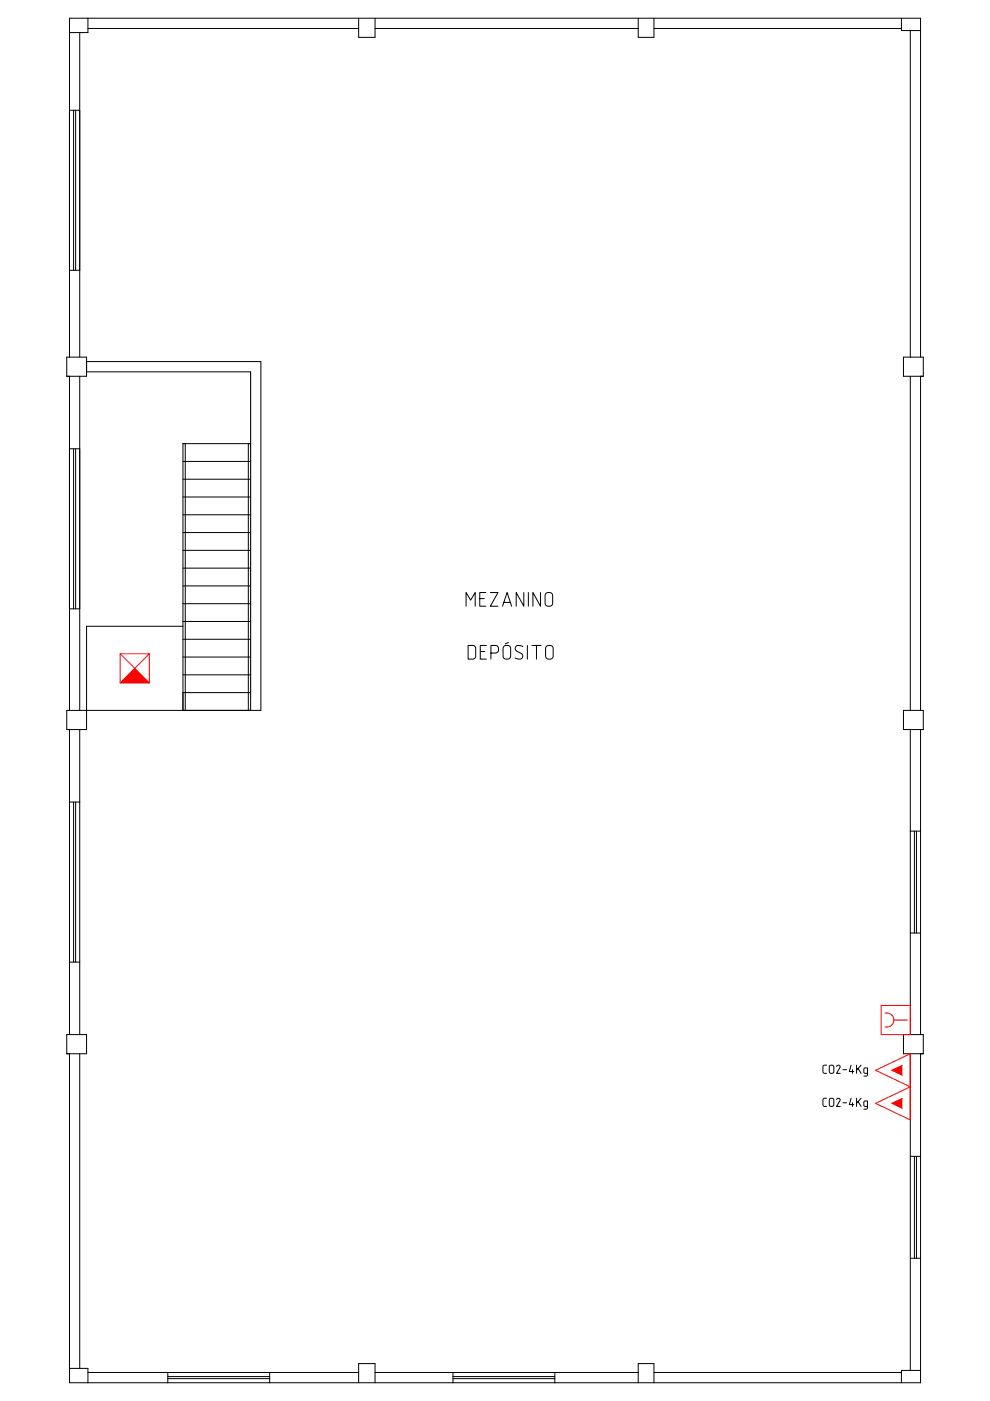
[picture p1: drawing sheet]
<svg xmlns="http://www.w3.org/2000/svg" width="210mm" height="297mm" viewBox="0 0 210 297" stroke-linecap="round" stroke-linejoin="round" font-family="sans-serif">
<path d="M28.6 141.7l3.1 3.1h-6.2z" fill="#f00"/>
<g fill="none" stroke="#000" stroke-width=".21">
<path d="M191.6 75.7h4.2v4.1h-4.2M193 79.8v70.8M195.2 79.8v70.8M191.6 150.6h4.2v4.1h-4.2zM193.9 176.2v21.6M194.3 176.2v21.6M193 197.8h2.2M191.6 219.4h4.2v4h-4.2zM193 219.4v-43.2h2.2v43.2M193 223.4v67.2M195.2 223.4v69.8h-99.2v-2.2M193 245.2h2.2"/>
<path d="M193.9 245.2v21.6M194.3 245.2v21.6M193 266.8h2.2M76 293.2v-4.1h3.5v4.1M79.5 291h55.8M96 291.9h21.6M96 292.3h21.6M117.6 291v2.2M135.3 293.2v-4.1h3.4v4.1M138.7 291h52.4M195.2 290.6h-4.1v2.6"/>
</g>
<path d="M25.5 138.6v6.2h6.2v-6.2M25.5 138.6h6.2M25.5 138.6l3.1 3.1 3.1-3.1" fill="none" stroke="#f00" stroke-width=".21"/>
<g fill="#f00">
<path d="M189.1 226.9l2.2-1v2.1z"/>
<path d="M189.1 233.9l2.2-1v2.1z"/>
</g>
<path d="M25.5 144.8l3.1-3.1 3.1 3.1M186.8 213.2h6.2v6.2h-6.2zM187.6 214.8h.7l.6 .3 .5 .5 .1 .7M189.5 216.3l-.1 .6-.5 .5-.6 .3h-.7M189.5 216.3h2.9M185.6 226.9l7.4-3.5v14l-7.4-3.5 7.4-3.5zM191.3 232.9l-2.2 1 2.2 1.1M191.3 225.9l-2.2 1 2.2 1.1" fill="none" stroke="#f00" stroke-width=".21"/>
<g fill="none" stroke="#000" stroke-width=".21">
<path d="M16.9 6.9v68.8M18.6 6h57.4M18.6 3.9v3h-3.9M76 3.9v4h3.5v-4M79.5 6h55.8M135.3 3.9v4h3.4v-4M138.7 6h52.4M191.1 3.9v2.6h4.1M193 6.5v69.2M14.7 23.4h2.2M15.6 23.4v33.9M16 23.4v33.9"/>
<path d="M14.7 57.3h2.2M14.2 75.7h4.2v4.1h-4.2zM14.7 75.7v-71.8h180.5v71.8M14.7 79.8v70.8M16.9 79.8v70.8M18.4 76.7h36.9v73.9h-41.1v4.1h4.2v-21.9h20.4M18.4 78.8h34.7v71.8M191.6 75.7v4.1M195.2 79.8h.6M14.7 95.2h2.2M15.6 95.2v33.9M16 95.2v33.9"/>
<path d="M38.8 97.8h14.3M39.3 94.1v56.5M52.7 94.1v56.5M53.1 94.1h-14.3v56.5M38.8 116.7h14.3M38.8 112.9h14.3M38.8 109.1h14.3M38.8 105.4h14.3M38.8 101.6h14.3M14.7 129.1h2.2M38.8 139.3h14.3M38.8 135.5h14.3"/>
<path d="M38.8 131.8h14.3M38.8 128h14.3M38.8 124.2h14.3M38.8 120.5h14.3M98.8 128.5v-2.9l1 1.6 1-1.6v2.9M99.2 136.8h1a.64 .64 0 0 1 .7 .7v1.6a.64 .64 0 0 1-.7 .6h-1zM101.7 126.9h1M101.8 138.1h1M103 125.6h-1.3v2.9h1.3M103.1 136.8h-1.3v2.9h1.3M104 125.6h1.6l-1.6 2.9h1.6M104.1 138.5h.9a.64 .64 0 0 0 .7-.7v-.3a.64 .64 0 0 0-.7-.7h-.9v2.9"/>
<path d="M106.5 128.5l1-2.9 1 2.9M106.8 127.7h1.4M106.8 137l.8-.2a.64 .64 0 0 1 .7 .7v1.6a.64 .64 0 0 1-.7 .6h-.3a.64 .64 0 0 1-.6-.6v-1.7zM107.8 136.2l-.7 .3M110.8 137.1a.98 .98 0 0 0-1.5 .2l.1 .6 1.1 .6a.65 .65 0 0 1 .3 .8 .65 .65 0 0 1-.8 .4l-.8-.2M111.1 125.6v2.9l-1.7-2.9v2.9M111.8 136.8v2.9M112 125.6v2.9M112.8 136.8h1.9M113.7 136.8v2.9M114.6 125.6v2.9l-1.6-2.9v2.9M115.8 125.8l.7-.2a.64 .64 0 0 1 .7 .7v1.6a.64 .64 0 0 1-.7 .6h-.3a.64 .64 0 0 1-.6-.6v-1.7z"/>
<path d="M115.9 137l.7-.2a.64 .64 0 0 1 .7 .7v1.6a.64 .64 0 0 1-.7 .6h-.3a.64 .64 0 0 1-.6-.6v-1.7zM14.7 154.7v64.7M16.9 154.7v64.7M38.8 146.8h14.3M38.8 143.1h14.3M193 154.7v21.5M195.2 154.7v21.5M14.7 170.1h2.2M15.6 170.1v33.9M16 170.1v33.9M14.2 219.4h4.2v4h-4.2zM14.7 204h2.2"/>
<path d="M14.7 223.4v69.8h81.3M16.9 223.4v66.7M175.2 232.8l-.5 .1-.2 .3v1.2l.3 .2h.4M175.2 225.8l-.5 .1-.2 .3v1.2l.3 .2h.4M175.9 233l.6-.1 .3 .2v1.2l-.2 .3h-.5l-.2-.3zM175.9 226l.6-.2 .3 .3v1.2l-.2 .2-.5 .1-.2-.3zM177.4 233.1l.4-.2 .3 .3-.7 1.4h.7M177.4 226.1l.4-.3 .3 .4-.7 1.4h.7M178.7 233.8h.8M178.7 226.8h.8M180.5 232.8l-.4 1.4h.9M180.5 225.8l-.4 1.4h.9"/>
<path d="M180.7 226.8v.8M180.7 233.8v.8M181.6 225.8v1.8M181.6 232.8v1.8M181.9 233.6l.7 1M181.9 226.5l.7 1.1M182.6 232.8l-1 1.1M182.6 225.8l-1 1.1M183.9 234.6l-.7-.2v-.7l.1-.2 .6-.1v1.5l-.2 .3h-.5M183.9 227.6l-.7-.2v-.7l.1-.2 .6-.1v1.5l-.2 .2-.5 .1M193 223.4v6.7M193 230.4v6.7"/>
<path d="M14.7 290.1h3.9v3.1M18.6 291h57.4M35.6 291v2.2M35.6 291.9h21.6M35.6 292.3h21.6M57.2 291v2.2"/>
</g>
<path d="M53.1 78.8v69.1M14.2 154.7h.5" fill="none" stroke="#a0a0a4" stroke-width=".21"/>
</svg>
